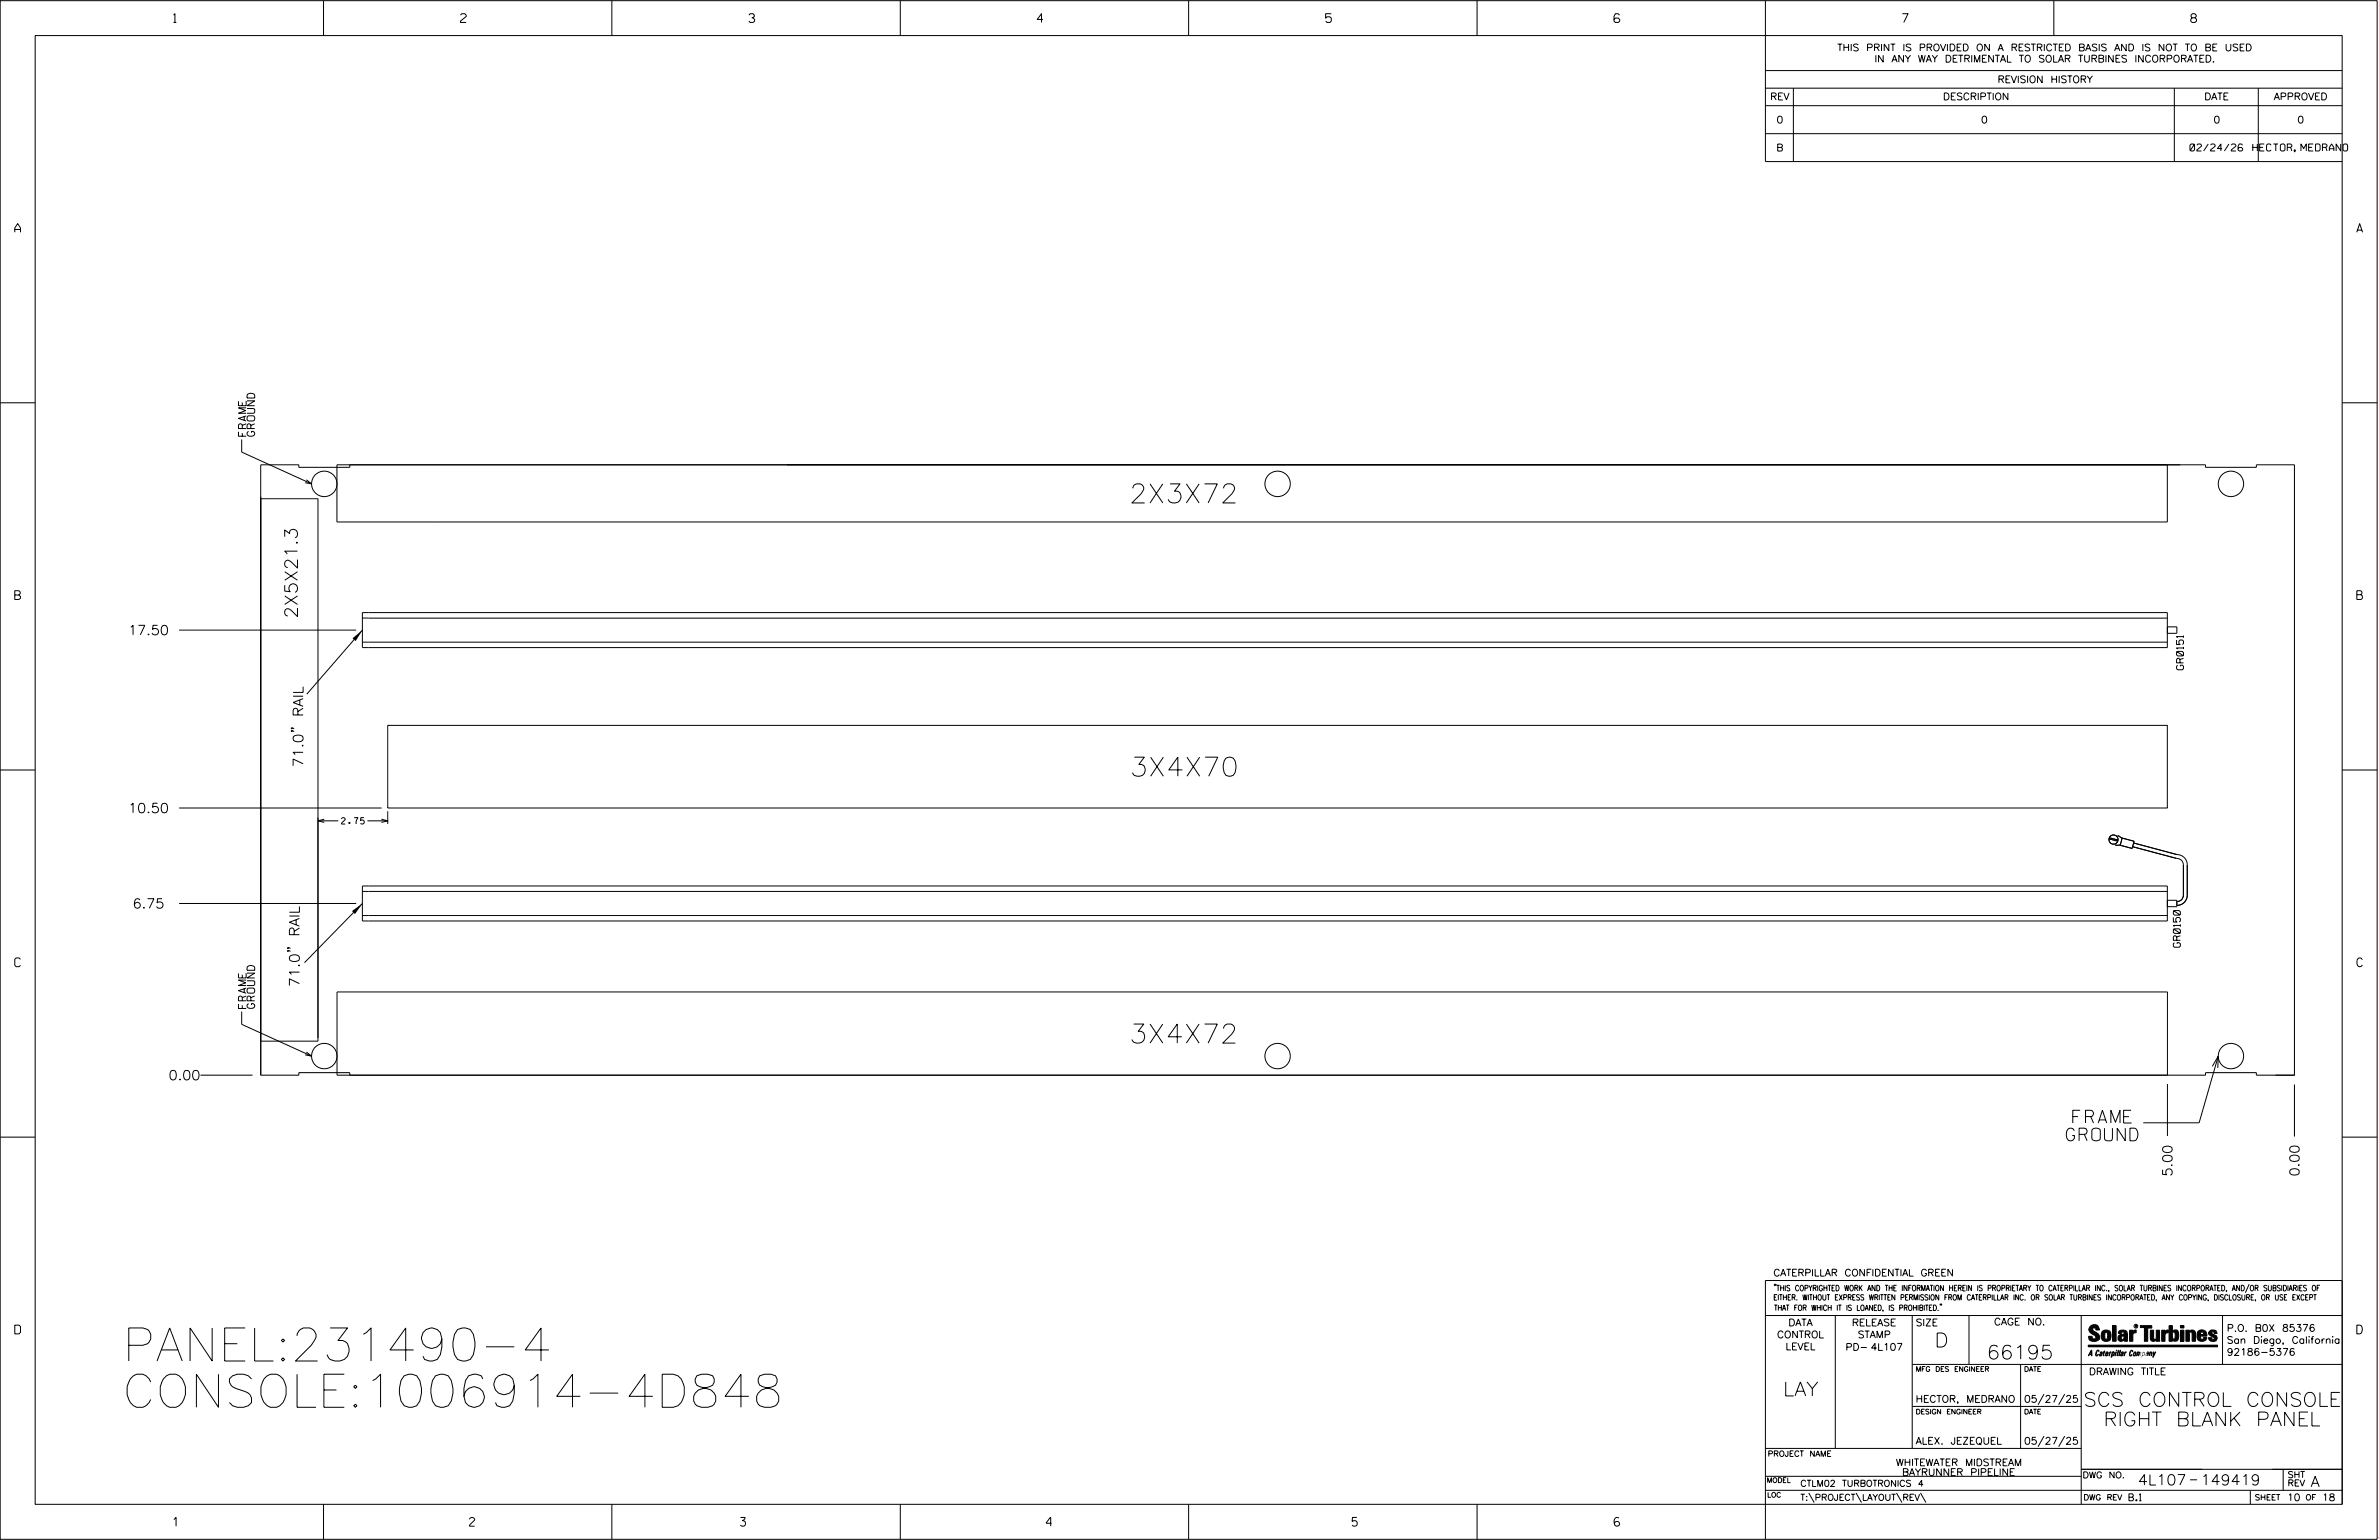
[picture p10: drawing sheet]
<svg xmlns="http://www.w3.org/2000/svg" width="864mm" height="559mm" viewBox="0 0 864 559" stroke-linecap="round" stroke-linejoin="round" font-family="sans-serif">
<defs><g id="words">
<g font-size="12">
<text x="44.4" y="493.8">PANEL:231490-4</text>
<text x="44.4" y="510.6">CONSOLE:1006914-4D848</text>
</g>
<g font-size="6.9">
<text x="409.9" y="182.5">2X3X72</text>
<text x="410.1" y="281.7">3X4X70</text>
<text x="409.9" y="378.5">3X4X72</text>
</g>
<g font-size="5.1">
<text x="702.3" y="488.8">D</text>
<text x="721.2" y="493.2">66195</text>
<text x="647.3" y="506.5">LAY</text>
<text x="756.3" y="510.3">SCS CONTROL CONSOLE</text>
<text x="763.6" y="517.4">RIGHT BLANK PANEL</text>
</g>
<g font-size="4.6">
<text x="108" y="224.4" transform="rotate(-90 108 224.4)">2X5X21.3</text>
<text x="752.4" y="407.5">FRAME</text>
<text x="750.1" y="414">GROUND</text>
</g>
<g font-size="3.8">
<text x="776.1" y="538.9">4L107</text>
<text x="798.8" y="538.9">149419</text>
<text x="838.8" y="539.5">A</text>
</g>
<g font-size="3.7">
<text x="110" y="278.4" transform="rotate(-90 110 278.4)">71.0&quot; RAIL</text>
<text x="108.7" y="358.1" transform="rotate(-90 108.7 358.1)">71.0&quot; RAIL</text>
</g>
<g font-size="3.5">
<text x="46.5" y="230.4">17.50</text>
<text x="46.5" y="294.9">10.50</text>
<text x="48.1" y="329.6">6.75</text>
<text x="61.2" y="391.9">0.00</text>
<text x="788.5" y="426.9" transform="rotate(-90 788.5 426.9)">5.00</text>
<text x="834.6" y="426.9" transform="rotate(-90 834.6 426.9)">0.00</text>
</g>
<g font-size="3.2">
<text x="63" y="8.2">1</text>
<text x="167.2" y="8.2">2</text>
<text x="271.8" y="8.2">3</text>
<text x="376.5" y="8.2">4</text>
<text x="481.2" y="8.2">5</text>
<text x="690.6" y="8.2">7</text>
<text x="795.3" y="8.2">8</text>
<text x="5.4" y="84.3">A</text>
<text x="855.5" y="84.3">A</text>
<text x="5.4" y="217.5">B</text>
<text x="855.6" y="217.5">B</text>
<text x="5.4" y="350.8">C</text>
<text x="855.6" y="350.8">C</text>
<text x="5.4" y="484">D</text>
<text x="855.6" y="484">D</text>
<text x="62.8" y="553.8">1</text>
<text x="170.4" y="553.8">2</text>
<text x="268.8" y="553.8">3</text>
<text x="379.8" y="553.8">4</text>
<text x="490.8" y="553.8">5</text>
<text x="585.9" y="553.8">6</text>
</g>
<g font-size="2.8">
<text x="89.3" y="158.3" transform="rotate(-90 89.3 158.3)">FRAME</text>
<text x="92.5" y="158.3" transform="rotate(-90 92.5 158.3)">GROUND</text>
<text x="89.3" y="365.9" transform="rotate(-90 89.3 365.9)">FRAME</text>
<text x="92.5" y="365.9" transform="rotate(-90 92.5 365.9)">GROUND</text>
</g>
<g font-size="2.5">
<text x="666.9" y="18.5">THIS PRINT IS PROVIDED ON A RESTRICTED BASIS AND IS NOT TO BE USED</text>
<text x="680.5" y="22.6">IN ANY WAY DETRIMENTAL TO SOLAR TURBINES INCORPORATED.</text>
<text x="725.1" y="30">REVISION HISTORY</text>
<text x="642.6" y="36.3">REV</text>
<text x="705.3" y="36.3">DESCRIPTION</text>
<text x="800.2" y="36.3">DATE</text>
<text x="825.4" y="36.3">APPROVED</text>
<text x="644.9" y="44.7">0</text>
<text x="719.1" y="44.7">0</text>
<text x="803.5" y="44.7">0</text>
<text x="834" y="44.7">0</text>
<text x="644.8" y="54.8">B</text>
<text x="795" y="54.8">02/24/26</text>
<text x="817.8" y="54.8">HECTOR, MEDRANO</text>
<text x="792.6" y="243" transform="rotate(-90 792.6 243)">GR0151</text>
<text x="791.5" y="343.7" transform="rotate(-90 791.5 343.7)">GR0150</text>
<text x="643.8" y="463">CATERPILLAR CONFIDENTIAL GREEN</text>
<text x="645.1" y="485.5">CONTROL</text>
<text x="649.2" y="481.1">DATA</text>
<text x="672.3" y="481.1">RELEASE</text>
<text x="674.4" y="485.5">STAMP</text>
<text x="695.4" y="481.1">SIZE</text>
<text x="723.8" y="480.8">CAGE NO.</text>
<text x="808.4" y="483.1">P.O. B0X 85376</text>
<text x="648.2" y="489.8">LEVEL</text>
<text x="669.9" y="490">PD- 4L107</text>
<text x="808.4" y="487.5">San Diego, California</text>
<text x="808.4" y="491.8">92186-5376</text>
<text x="758.3" y="498.9">DRAWING TITLE</text>
<text x="695.4" y="508.9">HECTOR, MEDRANO</text>
<text x="734.8" y="508.9">05/27/25</text>
<text x="695.4" y="524.1">ALEX. JEZEQUEL</text>
<text x="734.8" y="524.1">05/27/25</text>
<text x="688.2" y="531.9">WHITEWATER MIDSTREAM</text>
<text x="690.5" y="535.5">BAYRUNNER PIPELINE</text>
<text x="772.8" y="544.6">B.1</text>
<text x="830.2" y="544.6">10</text>
<text x="842.9" y="544.6">18</text>
</g>
<g font-size="2.3">
<text x="124" y="299">2.75</text>
<text x="653.5" y="539.4">CTLM02 TURBOTRONICS 4</text>
<text x="756" y="536.3">DWG NO.</text>
<text x="830.4" y="539.3">REV</text>
<text x="830.4" y="536.2">SHT</text>
<text x="653.5" y="544.5">T:\PROJECT\LAYOUT\REV\</text>
</g>
<g font-size="2">
<text x="643.8" y="468.4">&quot;THIS COPYRIGHTED WORK AND THE INFORMATION HEREIN IS PROPRIETARY TO CATERPILLAR INC., SOLAR TURBINES INCORPORATED, AND/OR SUBSIDIARIES OF</text>
<text x="643.8" y="471.8">EITHER. WITHOUT EXPRESS WRITTEN PERMISSION FROM CATERPILLAR INC. OR SOLAR TURBINES INCORPORATED, ANY COPYING, DISCLOSURE, OR USE EXCEPT</text>
<text x="644" y="475.6">THAT FOR WHICH IT IS LOANED, IS PROHIBITED.&quot;</text>
<text x="641.7" y="528.5">PROJECT NAME</text>
<text x="756.3" y="544.3">DWG REV</text>
<text x="818.5" y="544.3">SHEET</text>
<text x="836.9" y="544.3">OF</text>
</g>
<g font-size="1.8">
<text x="695.4" y="497.6">MFG DES ENGINEER</text>
<text x="734.8" y="497.6">DATE</text>
<text x="695.4" y="513.1">DESIGN ENGINEER</text>
<text x="734.8" y="513.1">DATE</text>
<text x="641.3" y="538">MODEL</text>
<text x="641.5" y="543.3">LOC</text>
</g>
<text font-size=".9" x="775.1" y="481.7">R</text>
</g></defs>
<g fill="none" stroke="#000" stroke-width=".36">
<path d="M.1 .2h862.8v558.4h-862.8zM12.8 12.9h837.4v533h-837.4zM117.4 .2v12.7M222.1 .2v12.7M326.8 .2v12.7M431.5 .2v12.7M536.2 .2v12.7M587.9 5.5l-.5-.5h-1l-.5 1v1.7l.5 .4h1l.6-.4v-.6l-.6-.5h-1l-.5 .5M640.9 .2v58.4h209.3M745.6 .2v12.7M640.9 25.6h209.3M640.9 32h209.3"/>
<path d="M640.9 38.3h209.3M651 32v26.6M789.3 32v26.6M819.8 32v26.6M640.9 48.5h209.3M.1 146.2h12.7M87.7 159.5v4.5l25.4 11.6M850.2 146.2h12.7M111.2 174.1l1.9 1.5-2.3-.4M127 168.7v.9h-18.5v-.9h-13.8v221.4h13.8v-.9h18.5v.9M786.8 168.7v20.7h-664.5v-20.7h678.3v.9h18.5v-.9h13.8v221.4M94.7 181h20.7v196.8h-20.7"/>
<path d="M65 228.6h64.3M131.6 222.3h655.2v12.7h-655.2zM131.6 224.3h2.2M131.6 233h655.2M131.6 228.6l-20.2 23.3M133.8 224.3h653M786.8 227.5h3.4v2.3h-3.4M.1 279.4h12.7M105.9 265.1v.4v-.4l.9 .4M105.9 264.1v.4v-.4l.9 .4M140.8 263.2h646v30h-646zM850.2 279.4h12.7"/>
<path d="M65 293.2h73.5M115.4 297.9h7.4M117.7 297.3l-2.3 .6 2.3 .5M133.4 297.9h7.4M138.5 297.3l2.3 .6-2.3 .5M140.8 294.4v4.6M765.6 304.4l3.2 .8M765.7 304l3.2 .8M767.8 306.6l2 .1M768.7 303.2l1.8 1M770.4 304.1l4.3 1.2-.7 2.6-4.3-1.2zM774.2 307.2l15.7 4.2a2.45 2.45 0 0 1 2.7 2.4v11a2.29 2.29 0 0 1-2.4 2.3"/>
<path d="M774.6 305.9l15.7 4.2a3.7 3.7 0 0 1 3.7 3.7v11a3.7 3.7 0 0 1-3.8 3.7M65 327.8h64.3M131.6 321.5h655.2v12.7h-655.2zM131.6 323.5h655.2M131.6 332.2h655.2M131.6 327.8l-21.1 21.5M786.8 326.7h3.4v2.3h-3.4M104.5 344.9v.4v-.4l.9 .4M104.5 343.9v.3v-.3l.9 .3M87.7 367.1v4.6l25.4 11.5M72.8 390.1h18.9M111.2 381.7l1.9 1.5-2.3-.4"/>
<path d="M786.8 390.1v-30.2h-664.5v30.2h678.3v-.9h18.5v.9h13.8M786.8 393.3v18.9M803.1 386.9l2.2-3.7-.2 4.3M805.3 383.2l-7 24.2h-20.3M832.9 390.1h.1M832.9 393.5v18.9M.1 412.6h12.7M850.2 412.6h12.7M640.9 477.3h209.3M644.2 466.1l-.1 .4M644.7 466.1l-.2 .4M666.2 477.3v48.3"/>
<path d="M694.2 477.3v48.3M704.4 473.3l-.1 .4M704.8 473.3l-.1 .4M714.8 477.3v17.8M755.5 477.3v68.6M806.8 477.3v17.8M816.5 466l-1.4 3.1M850.2 464.6h-209.3v94M850.2 464.8v81.1M694.2 495.1h156M733.5 495.1v30.5M758.6 481.4a2.02 2.02 0 0 1 3.1-.1l.5 1.3h-1.3l-.2-.6-.4-.2-.6 .1-.1 .4 .4 .7a2.46 2.46 0 0 1 2.2 2.9 2.83 2.83 0 0 1-3.8 .3l-.3-1.3h1.3l.2 .7 .6 .3 .5-.2 .2-.5-.4-.6-1.9-1.2-.4-.9z"/>
<path d="M759.2 491.3h-.7l.7-1.2v1.9h.2l-.1-2.1-1.3 2.1 .5-.5h.7M761.3 490l.3-.2 .4 .3-.1 .3-.3-.4-.4 .3-.3 1.6h.4l.4-.5-.3 .6-.4 .1-.3-.4zM762.6 490.6l.5-.1-.1 1.4h-.9a.74 .74 0 0 1 .9-.8l-.3 .7-.5 .1 .2-.5 .6-.2v-.5l-.7 .2zM763 483.2a2.17 2.17 0 0 1 3.1 0l.3 1.4-.3 1.5a2.17 2.17 0 0 1-3.1 0l-.3-1.5zM763.6 490.5l.4-.4 .2 .6h-.3l-.3 .9 .2 .4-.3-.1zM764.1 483.7l.5-.4 .4 .3v2.2l-.4 .2-.5-.2zM764.6 491.1l.6 .2v-.7l-.4-.1-.4 .6-.1 .8h.6M764.6 491.1l-.1 .8h.4M764.6 482.6v.8M764.8 490.7l.4 .1v.3h-.6zM765 491.5l-.1 .4zM766 490.5l-.5 1.5z"/>
<path d="M766 490.8l.4-.3-.4 .4M766.9 481h1.3v5.7h-1.3zM767 490.8l.5 .1-.3 .8-.4 .2zM767.3 490.5h-.5l-.5 2M767.3 490.5a.8 .8 0 0 1 .2 1 .8 .8 0 0 1-.9 .4l-.1 .6M767.3 490.5l-.1 .2M768.1 490.5l-.4 1.5zM768.2 489.9h.3l-.1 .2h-.2zM769 489.9l-.5 2.1zM769.7 489.9l-.6 2.1zM770.1 491.4l.5-.3-.5 .8zM770.4 491.9h.1"/>
<path d="M770.6 491.1l.1-.4-.7 .2 .1-.3 .6-.1 .2 .3-.5 1.1M770.6 491.1a.74 .74 0 0 0-.8 .8h.6M771 484.8h-.7l-.3 .6 .4 .7 .5-.3 .1-2.4h-.8l-.1 .4h-1.2a1.71 1.71 0 0 1 1.8-1.3 1.71 1.71 0 0 1 1.6 1.4v2.8h-1.1l-.1-.6M771 484.2l-1.5 .1a1.41 1.41 0 0 0 0 2.4l.5 .1 1.1-.7M771.2 486.1h-.1M771.4 490.5l.1 .3 .4-.3-.9 1.5zM771.5 490.8h.1M773 482.7h1.2v.5l.5-.5 .7-.1v1h-.6l-.5 .4-.1 2.7h-1.2zM773.3 490.3l.6-.4 .4 .2-.1 .4-.3-.4a1.28 1.28 0 0 0-.5 1.8l.6-.4-.1 .4-.8 .1zM774.7 490.8l.5-.3a.88 .88 0 0 1 .2 .9 .88 .88 0 0 1-.7 .7l-.2-.2zM774.8 490.9h.5l-.3 1h-.3l-.2-.2zM775.2 490.5l-.1 .2"/>
<path d="M776.8 481h4.3v.9h-1.5v4.8h-1.3M776.8 490.6l-.8 .2v-.3l-.4 1.5 .8-1.3v1.3l.3-1.2M779.3 491.1h.4M779.6 490.5h.3l-.3 1.4M779.6 490.7h.2l-.1 .4M779.7 491.1l-.1 .4M779.7 491.1l-.4 .2M780.1 492l.4-1.5 .1 .3 .3-.3 .3 .2-.3 1.3v-1.3l-.7 1.3M780.6 482.7h1.2v2.7l.1 .4 .4 .3 .4-.7v-2.7h1.2l.1 4h-1.3v-.5l-1.1 .6-.7-.3-.3-.7zM781.6 492.5l1-2-.8 1.3-.2-1.3-.2 2M784.7 482.7h1.2v.5l.5-.5 .7-.1v1h-.5l-.6 .4-.1 2.7h-1.2zM787.4 481h1.2v2a1.4 1.4 0 0 1 2.2 .2l.1 1.4-.4 1.9-1.5 .1-.4-.5v-1l.5 .9 .5-.3v-2.1l-.5-.4-.5 .7v2.8h-1.2z"/>
<path d="M791.5 482.7h1.3v4h-1.3zM791.5 481h1.3v.9h-1.3zM793.5 482.7h1.3v.4l.7-.5 1.1 .2 .4 .6v3.3h-1.2l-.3-3.4-.7 .2v3.2h-1.3zM794.8 483.1h.1M797.7 483.2a1.92 1.92 0 0 1 2.4-.5 1.92 1.92 0 0 1 1 2.1h-2.3v.8l.6 .5 .5-.3v-.5h1.2a1.83 1.83 0 0 1-2.1 1.4 1.83 1.83 0 0 1-1.5-2.1zM798.8 484.2v.6M799.1 483.4h.6l.2 .8h-1.1zM804.6 482.9a1.84 1.84 0 0 0-2.9 .8 3.3 3.3 0 0 0 2.2 1.9l-.5 .5-.4-.3-.1-.4h-1.2l.1 .6a1.92 1.92 0 0 0 2.9 .4M804.9 483.8h-1.2l-.2-.6-.5 .1-.1 .3 .1 .3 1.8 .9M805.1 488.1h-47.1v.6h47.1M694.2 510.3h61.3M742 505.8l-2.2 3.9"/>
<path d="M749.5 505.8l-2.2 3.9M640.9 525.6h114.6M640.9 535.7h114.6M742 521.1l-2.2 3.8M749.5 521.1l-2.2 3.8M755.5 533.2h94.7M795 537h2.6M828.8 533.2v7.6M117.4 545.9v12.7M222.1 545.9v12.7M326.8 545.9v12.7M431.5 545.9v12.7"/>
<path d="M536.2 545.9v12.7M640.9 540.8h209.3M656.6 541.7l2 3.5M673.8 541.7l1.9 3.5M688.4 541.7l2 3.5M697.2 541.7l1.9 3.5M816.9 541v4.9M863.5 558h.1"/>
<circle cx="117.7" cy="175.6" r="4.6"/>
<circle cx="463.8" cy="175.6" r="4.6"/>
<circle cx="809.8" cy="175.6" r="4.6"/>
<circle cx="767.2" cy="304.6" r="1.67"/>
<circle cx="117.7" cy="383.2" r="4.6"/>
<circle cx="463.8" cy="383.2" r="4.6"/>
<circle cx="809.8" cy="383.2" r="4.6"/>
<circle cx="775.4" cy="481.2" r=".69"/>
</g>
<g fill="#000">
<path d="M128 231.6l3.6-3-2.5 4zM127.8 330.6l3.8-2.8-2.7 3.9zM768.1 490.5l-.4 1.5zM768.2 489.9h.3l-.1 .2h-.2zM769 489.9l-.5 2.1zM769.7 489.9l-.6 2.1zM791.5 481h1.3v.9h-1.3zM791.5 482.7h1.3v4h-1.3zM758 488.1h47.1v.6h-47.1z"/>
<path d="M759.2 489.9l-1.2 2.1 .5-.5h.7v.5h.2zM759.2 490.1v1.2h-.7z" fill-rule="evenodd"/>
<path d="M758.6 481.4a2.02 2.02 0 0 1 3.1-.1l.5 1.3h-1.3l-.2-.6-.4-.2-.6 .1-.1 .4 .4 .7a2.46 2.46 0 0 1 2.2 2.9 2.83 2.83 0 0 1-3.8 .3l-.3-1.3h1.3l.2 .7 .6 .3 .5-.2 .2-.5-.4-.6-1.9-1.2-.4-.9z" fill-rule="evenodd"/>
<path d="M761.3 490l.3-.2 .4 .3-.1 .3-.3-.4-.4 .3-.3 1.6h.4l.4-.5-.3 .6-.4 .1-.3-.4z" fill-rule="evenodd"/>
<path d="M762.6 490.6l.5-.1-.1 1.4h-.9a.74 .74 0 0 1 .9-.8l-.6 .3-.2 .5 .5-.1 .3-.6v-.5l-.7 .2z" fill-rule="evenodd"/>
<path d="M763.6 490.5l.4-.4 .2 .6h-.3l-.3 .9 .2 .4-.3-.1z" fill-rule="evenodd"/>
<path d="M764.8 490.5l.5 .3-.1 .5h-.6l.6-.2v-.3l-.4-.1-.3 1.2h.4l.3-.4-.6 .6-.3-.2v-.4z" fill-rule="evenodd"/>
<path d="M763 483.2a2.17 2.17 0 0 1 3.1 0l.3 1.4-.3 1.5a2.17 2.17 0 0 1-3.1 0l-.3-1.5zM764.1 483.7v2.1l.5 .2 .4-.2v-2.2l-.4-.3z" fill-rule="evenodd"/>
<path d="M766 490.5v.3l.4-.1-.4 .2-.5 1.1z" fill-rule="evenodd"/>
<path d="M766.8 490.5l-.5 2 .3-.6a.71 .71 0 0 0 .9-.5 .71 .71 0 0 0-.4-.9zM767 490.8l.5 .1-.3 .8-.4 .2z" fill-rule="evenodd"/>
<path d="M766.9 481h1.3v5.7h-1.3z" fill-rule="evenodd"/>
<path d="M770.1 490.6l.6-.1 .2 .3-.4 1.2-.5 .1-.2-.5 .3-.5h.5l-.7 .5v.3l.4-.1 .4-.9-.5-.2-.2 .2z" fill-rule="evenodd"/>
<path d="M769.4 482.8l-.5 1h1.2l.1-.4h.8v.8l-1.5 .1a1.41 1.41 0 0 0 0 2.4l.5 .1 1.1-.7 .1 .6h1.1v-2.8a1.79 1.79 0 0 0-2.4-1.2zM770.3 484.8h.7l-.1 1-.5 .3-.4-.7z" fill-rule="evenodd"/>
<path d="M771.4 490.5l.1 .3 .4-.3-.9 1.5z" fill-rule="evenodd"/>
<path d="M773 482.7h1.2v.5l.5-.5 .7-.1v1h-.6l-.5 .4-.1 2.7h-1.2z" fill-rule="evenodd"/>
<path d="M773.3 490.3l.6-.4 .4 .2-.1 .4-.3-.4a1.28 1.28 0 0 0-.5 1.8l.6-.4-.3 .5h-.6z" fill-rule="evenodd"/>
<path d="M774.7 490.8l-.2 1.1h.7a.96 .96 0 0 0 0-1.4zM774.8 490.9h.5l-.1 .6-.5 .4-.2-.2z" fill-rule="evenodd"/>
<path d="M776 490.5v.3l.4-.3 .2 .3 .7-.2-.3 1.4v-1.3l-.6 1.3v-1.3l-.8 1.3z" fill-rule="evenodd"/>
<path d="M776.8 481h4.3v.9h-1.5v4.8h-1.3v-4.8h-1.5z" fill-rule="evenodd"/>
<path d="M777.9 490.5l-.5 2 .3-.6a.71 .71 0 0 0 .9-.5 .71 .71 0 0 0-.4-.9zM778.1 490.8l.3-.1 .1 .4-.5 .8-.2-.5z" fill-rule="evenodd"/>
<path d="M779.3 490.6l.6-.1-.3 1.5-.7-.1a.67 .67 0 0 1 .8-.8l-.6 .3-.1 .5 .4-.1 .4-.9-.4-.2-.3 .2z" fill-rule="evenodd"/>
<path d="M780.5 490.5l.1 .3 .3-.3 .3 .2-.3 1.3v-1.3l-.8 1.3z" fill-rule="evenodd"/>
<path d="M780.6 482.7h1.2v2.7l.1 .4 .4 .3 .4-.7v-2.7h1.2l.1 4h-1.3v-.5l-1.1 .6-.7-.3-.3-.7z" fill-rule="evenodd"/>
<path d="M781.6 490.5l.2 1.3 .8-1.3-1.2 2z" fill-rule="evenodd"/>
<path d="M784.7 482.7h1.2v.5l.5-.5 .7-.1v1h-.5l-.6 .4-.1 2.7h-1.2z" fill-rule="evenodd"/>
<path d="M787.4 481h1.2v2a1.4 1.4 0 0 1 2.2 .2l.1 1.4-.4 1.9-1.5 .1-.4-.5v-1l.5 .9 .5-.3v-2.1l-.5-.4-.5 .7v2.8h-1.2z" fill-rule="evenodd"/>
<path d="M793.5 482.7h1.3v.4a1.29 1.29 0 0 1 2.2 .3v3.3h-1.2l-.3-3.4-.7 .2v3.2h-1.3z" fill-rule="evenodd"/>
<path d="M797.7 483.2a1.92 1.92 0 0 1 2.4-.5 1.92 1.92 0 0 1 1 2.1h-2.3v.8l.6 .5 .5-.3v-.5h1.2a1.83 1.83 0 0 1-2.1 1.4 1.83 1.83 0 0 1-1.5-2.1zM799.1 483.4l-.3 .8h1.1l-.2-.8z" fill-rule="evenodd"/>
<path d="M801.9 483.2a1.94 1.94 0 0 1 3 .1v.5h-1.2l-.2-.6-.5 .1-.1 .3 .1 .3 1.8 .9a1.2 1.2 0 0 1 .1 1.3 1.2 1.2 0 0 1-1.2 .7l-1.6-.4-.4-1h1.2l.1 .4 .4 .3 .5-.5a3.3 3.3 0 0 1-2.2-1.9z" fill-rule="evenodd"/>
<circle cx="761.4" cy="492" r=".07"/>
<circle cx="762.2" cy="485.1" r=".07"/>
<circle cx="769.3" cy="492" r=".07"/>
<circle cx="773.1" cy="486.7" r=".07"/>
<circle cx="791.5" cy="486.7" r=".07"/>
<circle cx="791.5" cy="481" r=".07"/>
<circle cx="794.8" cy="486.7" r=".07"/>
</g>
<use href="#words"/>
</svg>
